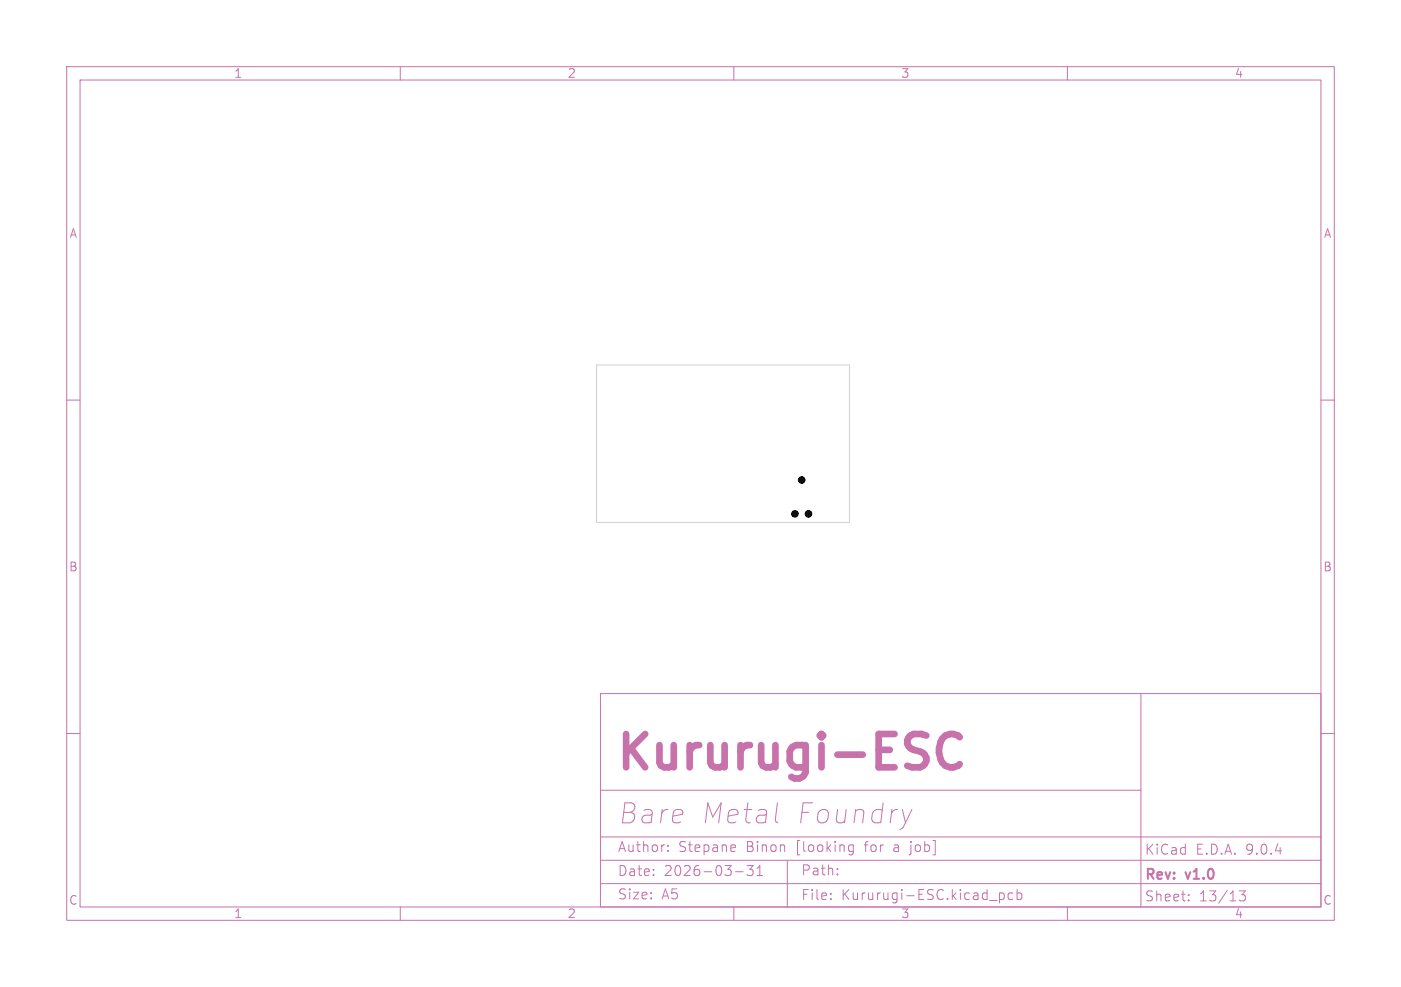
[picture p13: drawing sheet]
<svg xmlns="http://www.w3.org/2000/svg" width="210mm" height="148mm" viewBox="0 0 210 148" stroke-linecap="round" stroke-linejoin="round" font-family="sans-serif">
<defs><g id="words">
<text font-size="7" fill="#c872ab" x="92" y="116.8">Kururugi-ESC</text>
<g font-size="4.2" fill="#c872ab">
<text x="92.5" y="123.7">Bare</text>
<text x="104.8" y="123.7">Metal</text>
<text x="118.9" y="123.7">Foundry</text>
</g>
<g font-size="2.1" fill="#c872ab">
<text x="92.5" y="131.6">Date:</text>
<text x="92.5" y="128">Author:</text>
<text x="99.5" y="131.6">2026-03-31</text>
<text x="101.7" y="128">Stepane</text>
<text x="111.9" y="128">Binon</text>
<text x="119.5" y="128">[looking</text>
<text x="120" y="131.5">Path:</text>
<text x="129.9" y="128">for</text>
<text x="134.3" y="128">a</text>
<text x="137" y="128">job]</text>
<text x="171.5" y="128.4">KiCad</text>
<text x="179.2" y="128.4">E.D.A.</text>
<text x="186.8" y="128.4">9.0.4</text>
<text x="92.5" y="135.1">Size:</text>
<text x="99.2" y="135.1">A5</text>
<text x="120" y="135.2">File:</text>
<text x="126.1" y="135.2">Kururugi-ESC.kicad_pcb</text>
<text x="171.5" y="132.3">Rev:</text>
<text x="171.5" y="135.4">Sheet:</text>
<text x="177.9" y="132.3">v1.0</text>
<text x="179.7" y="135.4">13/13</text>
</g>
<g font-size="1.8" fill="#c872ab">
<text x="35" y="11.9">1</text>
<text x="85" y="11.9">2</text>
<text x="135" y="11.9">3</text>
<text x="185" y="11.9">4</text>
<text x="10.3" y="35.9">A</text>
<text x="198.4" y="35.9">A</text>
<text x="10.3" y="85.9">B</text>
<text x="198.3" y="85.9">B</text>
<text x="10.3" y="135.9">C</text>
<text x="35" y="137.9">1</text>
<text x="85" y="137.9">2</text>
<text x="135" y="137.9">3</text>
<text x="185" y="137.9">4</text>
<text x="198.3" y="135.9">C</text>
</g>
</g></defs>
<g fill="none" stroke="#c872ab" stroke-width=".15">
<path d="M10 10h190v128h-190zM12 12h186v124h-186zM60 10v2M110 10v2M160 10v2M10 60h2M198 60h2M10 110h2M90 104h108v32h-108zM171 118.5h-81M171 104v32M198 110h2"/>
<path d="M60 136v2M90 132.5h108M90 129h108M90 125.5h108M100.1 127.5v.2M100.1 126.8v.1M110 136v2M110 126.7l.2 .1 .1 .2-.8 .2M110.2 127.6l-.2 .1M110.2 130.7h1.2M112 129.8h.9l-.5 .6a.41 .41 0 0 1 .5 .2v.4l-.2 .2-.5 .1-.2-.2M113.5 131.3h.8"/>
<path d="M113.5 130.2l.4-.4v1.5M118 129v7M124.5 134.7v.2M124.5 134v.1M125.5 131v.2M125.5 130.3v.1M127.3 127.5l.2 .2 .4-.1M127.9 126.7v1.2a.41 .41 0 0 1-.6 .2M127.9 126.8l-.4-.1-.2 .1M136.7 121.4l-1 2M149.8 133.9v1.5M149.8 134l.4-.1 .3 .3v.4l-.1 .2h-.6"/>
<path d="M151.8 134l-.4-.1-.3 .3v.4l.1 .2h.6M152.5 134l.4-.1 .3 .3v.4l-.2 .2h-.5M152.5 133.4v1.5M160 136v2M178.2 134.9v.2M178.2 134.2v.1M185.7 133.6h1l-.5 .6a.41 .41 0 0 1 .5 .2v.4l-.2 .2-.5 .1-.3-.2"/>
</g>
<path d="M143.9 110.5a1.73 1.73 0 0 0-2.9 .8 3.2 3.2 0 0 0 .7 3.5 1.76 1.76 0 0 0 2.2-.2" fill="none" stroke="#c872ab" stroke-width="1"/>
<path d="M89.4 54.7h37.9v23.6h-37.9z" fill="none" stroke="#d0d2cd" stroke-width=".15"/>
<g fill="#000" stroke="#000" stroke-width=".15">
<circle cx="119.2" cy="77.1" r=".5"/>
<circle cx="120.2" cy="72" r=".5"/>
<circle cx="121.2" cy="77.1" r=".5"/>
</g>
<use href="#words"/>
</svg>
